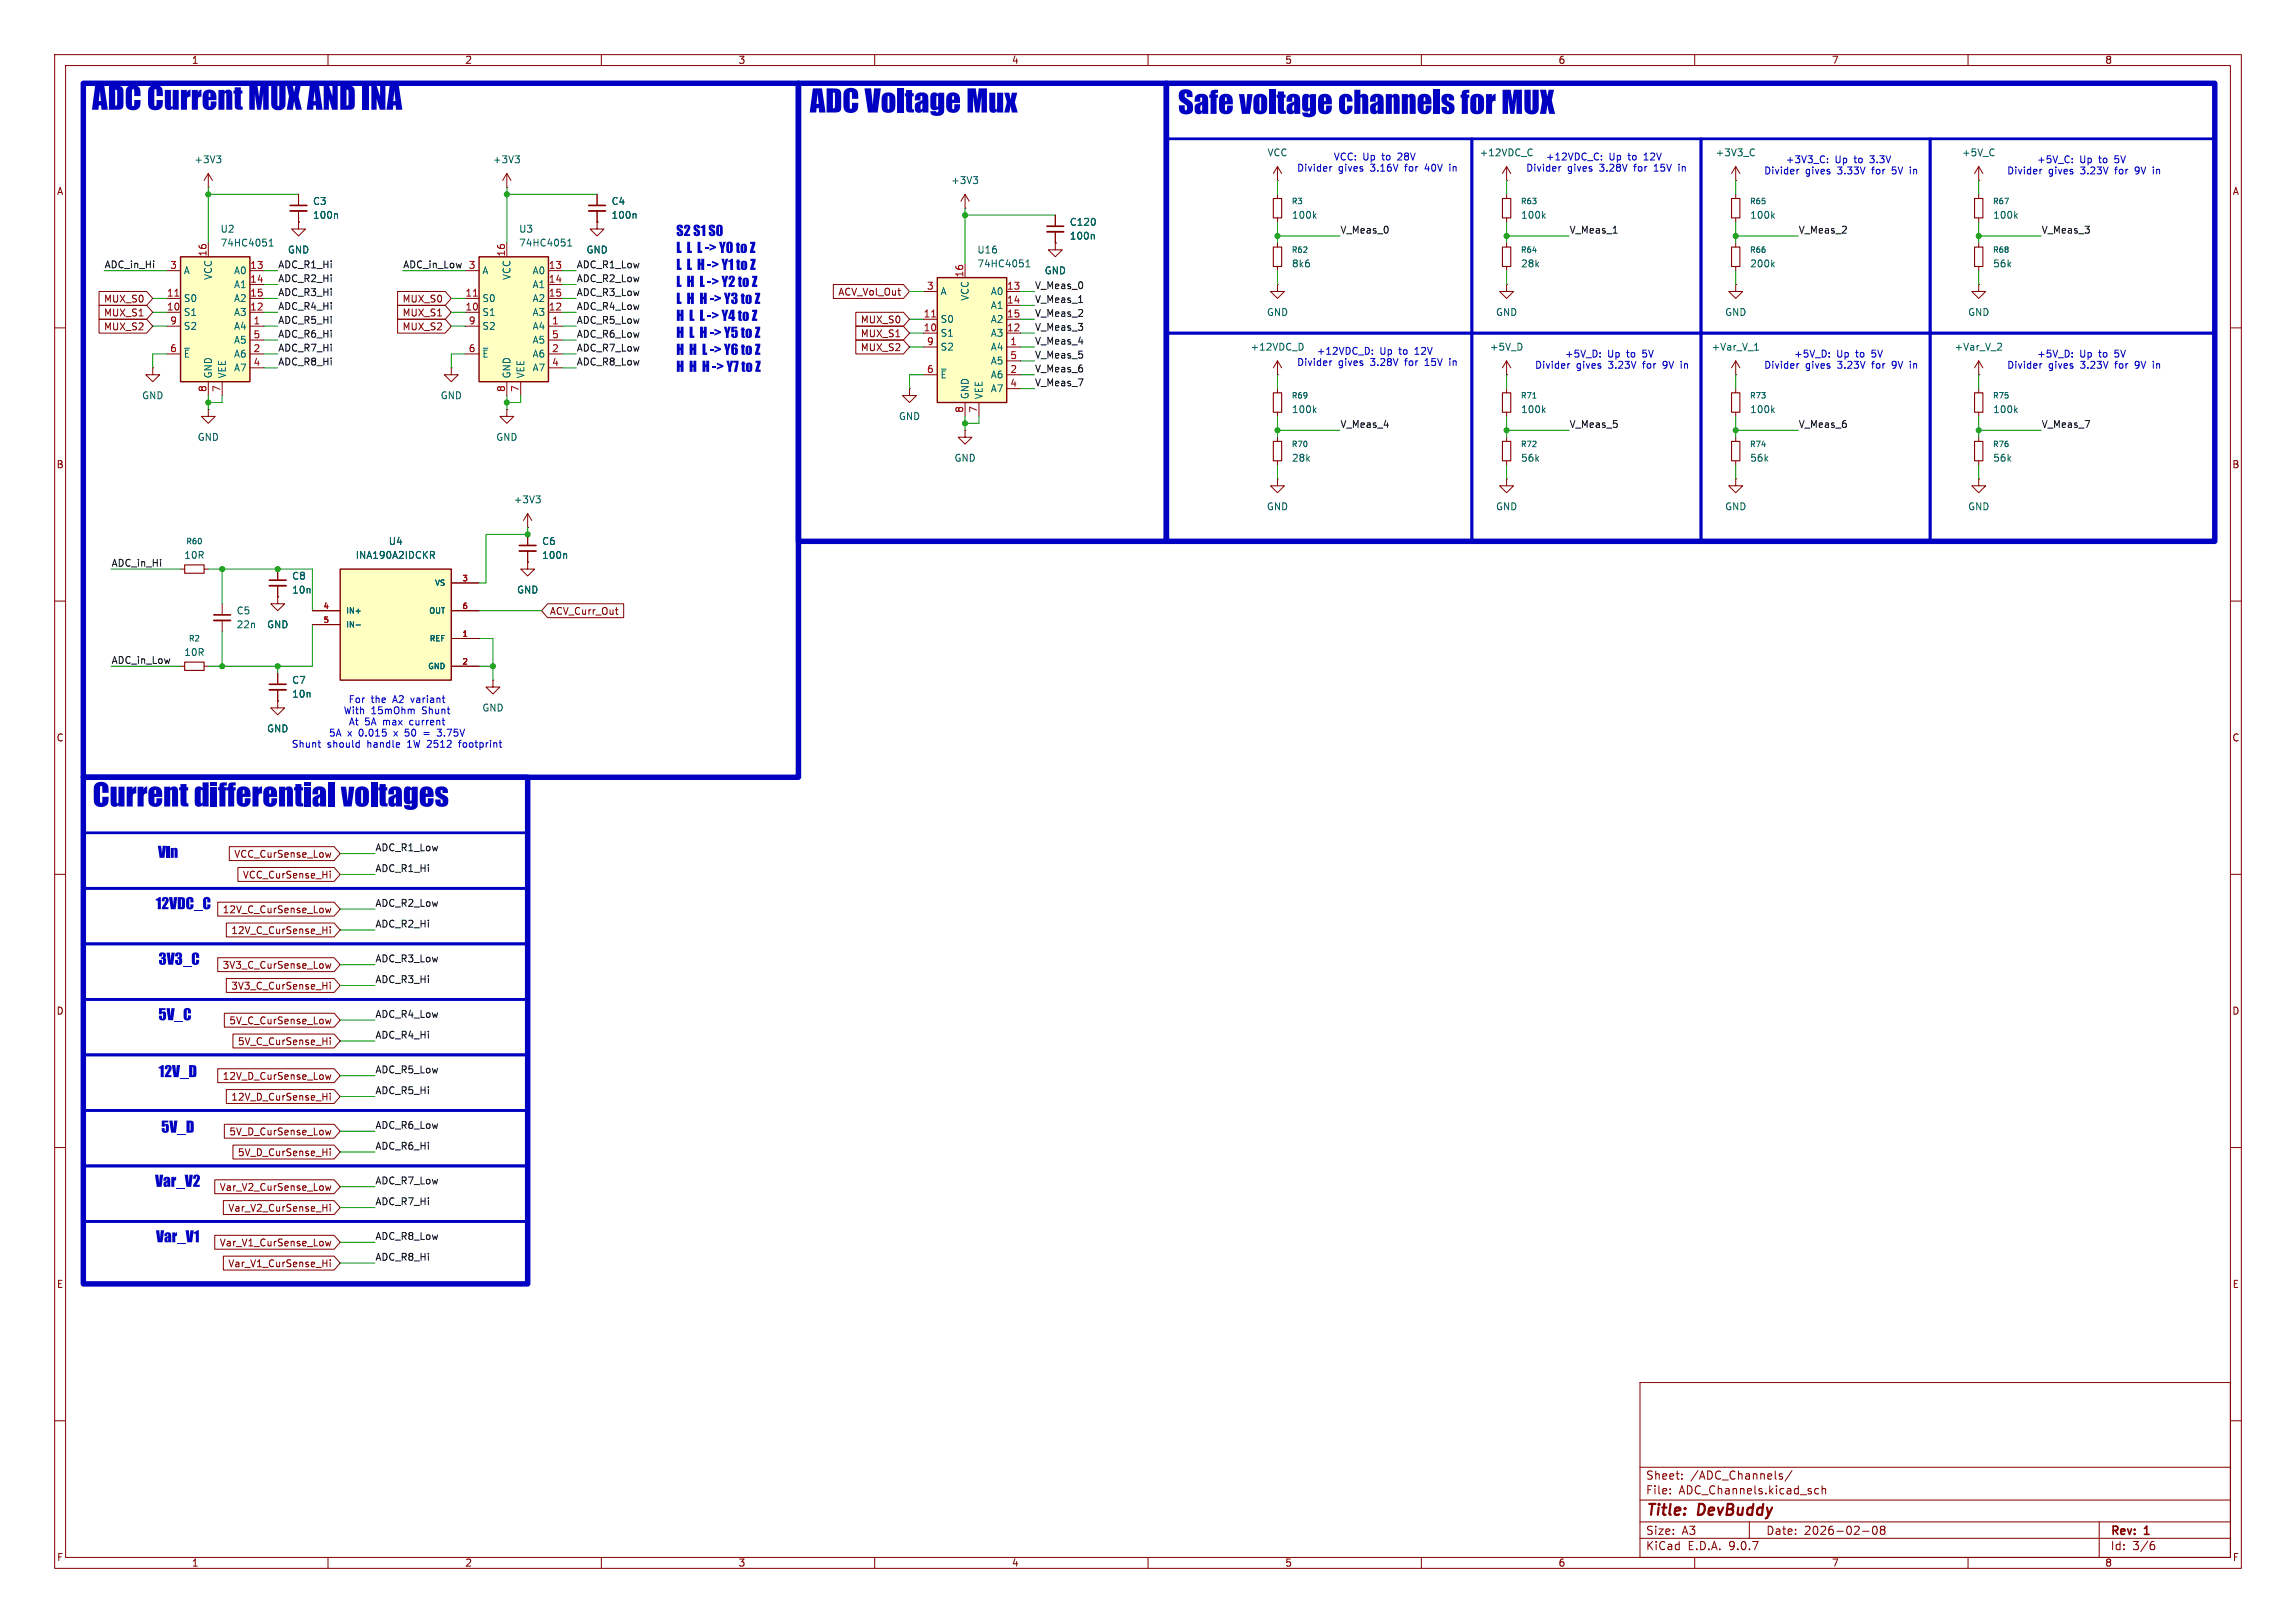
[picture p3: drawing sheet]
<svg xmlns="http://www.w3.org/2000/svg" width="420mm" height="297mm" viewBox="0 0 420 297" stroke-linecap="round" stroke-linejoin="round" font-family="sans-serif">
<defs><g id="words">
<g font-size="5.6" fill="#0000c2">
<text x="215.5" y="22.6">Safevoltagechannelsfor MUX</text>
<text x="17" y="149.4">Currentdifferential voltages</text>
</g>
<text font-size="2.8" fill="#0000c2" x="28.9" y="157.9">Vin</text>
<g font-size="2.8" fill="#840000">
<text x="301" y="277.9">Title:</text>
<text x="310.6" y="277.9">DevBuddy</text>
</g>
<g font-size="2.1" fill="#840000">
<text x="301" y="273.7">File:</text>
<text x="301" y="271">Sheet:</text>
<text x="307.1" y="273.7">ADC_Channels.kicad_sch</text>
<text x="309.2" y="271">/ADC_Channels/</text>
<text x="301" y="281.1">Size:</text>
<text x="307.6" y="281.1">A3</text>
<text x="323" y="281.1">Date:</text>
<text x="330" y="281.1">2026-02-08</text>
<text x="386" y="281.3">Rev:</text>
<text x="392.4" y="281.3">1</text>
<text x="301" y="283.9">KiCad</text>
<text x="308.7" y="283.9">E.D.A.</text>
<text x="316.3" y="283.9">9.0.7</text>
<text x="386" y="283.9">Id:</text>
<text x="390.1" y="283.9">3/6</text>
</g>
<g font-size="1.8" fill="#840000">
<text x="35" y="11.9">1</text>
<text x="85" y="11.9">2</text>
<text x="135" y="11.9">3</text>
<text x="185" y="11.9">4</text>
<text x="235" y="11.9">5</text>
<text x="285" y="11.9">6</text>
<text x="335" y="11.9">7</text>
<text x="385" y="11.9">8</text>
<text x="10.3" y="35.9">A</text>
<text x="408.3" y="35.9">A</text>
<text x="18.9" y="55.6">MUX_S0</text>
<text x="18.9" y="58.1">MUX_S1</text>
<text x="73.5" y="55.6">MUX_S0</text>
<text x="73.5" y="58.1">MUX_S1</text>
<text x="153.2" y="54.3">ACV_Vol_Out</text>
<text x="157.4" y="59.4">MUX_S0</text>
<text x="18.9" y="60.6">MUX_S2</text>
<text x="73.5" y="60.6">MUX_S2</text>
<text x="157.4" y="61.9">MUX_S1</text>
<text x="157.4" y="64.5">MUX_S2</text>
<text x="10.3" y="85.9">B</text>
<text x="408.2" y="85.9">B</text>
<text x="100.5" y="112.7">ACV_Curr_Out</text>
<text x="10.3" y="135.9">C</text>
<text x="408.2" y="135.9">C</text>
<text x="42.8" y="157.2">VCC_CurSense_Low</text>
<text x="44.3" y="161">VCC_CurSense_Hi</text>
<text x="40.6" y="167.3">12V_C_CurSense_Low</text>
<text x="42.2" y="171.1">12V_C_CurSense_Hi</text>
<text x="40.6" y="177.5">3V3_C_CurSense_Low</text>
<text x="10.3" y="185.9">D</text>
<text x="42.2" y="181.3">3V3_C_CurSense_Hi</text>
<text x="408.2" y="185.9">D</text>
<text x="41.9" y="187.6">5V_C_CurSense_Low</text>
<text x="43.4" y="191.5">5V_C_CurSense_Hi</text>
<text x="40.6" y="197.8">12V_D_CurSense_Low</text>
<text x="42.2" y="201.6">12V_D_CurSense_Hi</text>
<text x="41.9" y="208">5V_D_CurSense_Low</text>
<text x="43.4" y="211.8">5V_D_CurSense_Hi</text>
<text x="40.1" y="218.1">Var_V2_CurSense_Low</text>
<text x="41.7" y="221.9">Var_V2_CurSense_Hi</text>
<text x="40.1" y="228.3">Var_V1_CurSense_Low</text>
<text x="41.7" y="232.1">Var_V1_CurSense_Hi</text>
<text x="10.3" y="235.9">E</text>
<text x="408.3" y="235.9">E</text>
<text x="10.3" y="285.9">F</text>
<text x="35" y="286.9">1</text>
<text x="85" y="286.9">2</text>
<text x="135" y="286.9">3</text>
<text x="185" y="286.9">4</text>
<text x="235" y="286.9">5</text>
<text x="285" y="286.9">6</text>
<text x="335" y="286.9">7</text>
<text x="385" y="286.9">8</text>
<text x="408.3" y="285.9">F</text>
</g>
<g font-size="1.8" fill="#006464">
<text x="231.8" y="28.8">VCC</text>
<text x="270.6" y="28.8">+12VDC_C</text>
<text x="313.7" y="28.8">+3V3_C</text>
<text x="358.8" y="28.8">+5V_C</text>
<text x="35.5" y="30.1">+3V3</text>
<text x="90.1" y="30.1">+3V3</text>
<text x="173.9" y="33.9">+3V3</text>
<text x="57.2" y="37.7">C3</text>
<text x="57.2" y="40.2">100n</text>
<text x="111.8" y="37.7">C4</text>
<text x="111.8" y="40.2">100n</text>
<text x="195.6" y="41.5">C120</text>
<text x="236.2" y="40.2">100k</text>
<text x="278.1" y="40.2">100k</text>
<text x="320" y="40.2">100k</text>
<text x="364.5" y="40.2">100k</text>
<text x="40.3" y="45.3">74HC4051</text>
<text x="40.3" y="42.8">U2</text>
<text x="52.6" y="46.6">GND</text>
<text x="94.9" y="45.3">74HC4051</text>
<text x="94.9" y="42.8">U3</text>
<text x="107.2" y="46.6">GND</text>
<text x="178.7" y="46.6">U16</text>
<text x="195.6" y="44">100n</text>
<text x="33.5" y="50.4">A</text>
<text x="39" y="51.3" transform="rotate(-90 39 51.3)">VCC</text>
<text x="42.7" y="50.4">A0</text>
<text x="42.7" y="52.9">A1</text>
<text x="88.1" y="50.4">A</text>
<text x="93.6" y="51.3" transform="rotate(-90 93.6 51.3)">VCC</text>
<text x="97.3" y="50.4">A0</text>
<text x="97.3" y="52.9">A1</text>
<text x="178.7" y="49.1">74HC4051</text>
<text x="191" y="50.4">GND</text>
<text x="236.2" y="49.1">8k6</text>
<text x="278.1" y="49.1">28k</text>
<text x="320" y="49.1">200k</text>
<text x="364.5" y="49.1">56k</text>
<text x="33.5" y="55.5">S0</text>
<text x="33.5" y="58">S1</text>
<text x="42.7" y="55.5">A2</text>
<text x="42.7" y="58">A3</text>
<text x="88.1" y="55.5">S0</text>
<text x="88.1" y="58">S1</text>
<text x="97.3" y="55.5">A2</text>
<text x="97.3" y="58">A3</text>
<text x="172" y="54.2">A</text>
<text x="172" y="59.3">S0</text>
<text x="177.4" y="55.1" transform="rotate(-90 177.4 55.1)">VCC</text>
<text x="181.1" y="54.2">A0</text>
<text x="181.1" y="56.7">A1</text>
<text x="181.1" y="59.3">A2</text>
<text x="231.6" y="58">GND</text>
<text x="273.6" y="58">GND</text>
<text x="315.5" y="58">GND</text>
<text x="359.9" y="58">GND</text>
<text x="33.5" y="60.6">S2</text>
<text x="33.5" y="65.6">~{E}</text>
<text x="42.7" y="60.6">A4</text>
<text x="42.7" y="63.1">A5</text>
<text x="42.7" y="65.6">A6</text>
<text x="88.1" y="60.6">S2</text>
<text x="88.1" y="65.6">~{E}</text>
<text x="97.3" y="60.6">A4</text>
<text x="97.3" y="63.1">A5</text>
<text x="97.3" y="65.6">A6</text>
<text x="172" y="61.8">S1</text>
<text x="172" y="64.4">S2</text>
<text x="181.1" y="61.8">A3</text>
<text x="181.1" y="64.4">A4</text>
<text x="228.6" y="64.4">+12VDC_D</text>
<text x="272.4" y="64.4">+5V_D</text>
<text x="313" y="64.4">+Var_V_1</text>
<text x="357.4" y="64.4">+Var_V_2</text>
<text x="39" y="69.3" transform="rotate(-90 39 69.3)">GND</text>
<text x="41.5" y="69.3" transform="rotate(-90 41.5 69.3)">VEE</text>
<text x="42.7" y="68.2">A7</text>
<text x="93.6" y="69.3" transform="rotate(-90 93.6 69.3)">GND</text>
<text x="96.1" y="69.3" transform="rotate(-90 96.1 69.3)">VEE</text>
<text x="97.3" y="68.2">A7</text>
<text x="172" y="69.4">~{E}</text>
<text x="181.1" y="66.9">A5</text>
<text x="181.1" y="69.4">A6</text>
<text x="181.1" y="72">A7</text>
<text x="25.9" y="73.3">GND</text>
<text x="80.5" y="73.3">GND</text>
<text x="164.3" y="77.1">GND</text>
<text x="177.4" y="73.2" transform="rotate(-90 177.4 73.2)">GND</text>
<text x="179.9" y="73.2" transform="rotate(-90 179.9 73.2)">VEE</text>
<text x="236.2" y="75.8">100k</text>
<text x="278.1" y="75.8">100k</text>
<text x="320" y="75.8">100k</text>
<text x="364.5" y="75.8">100k</text>
<text x="36.1" y="80.9">GND</text>
<text x="90.7" y="80.9">GND</text>
<text x="174.5" y="84.7">GND</text>
<text x="236.2" y="84.7">28k</text>
<text x="278.1" y="84.7">56k</text>
<text x="320" y="84.7">56k</text>
<text x="364.5" y="84.7">56k</text>
<text x="93.9" y="92.3">+3V3</text>
<text x="231.6" y="93.6">GND</text>
<text x="273.6" y="93.6">GND</text>
<text x="315.5" y="93.6">GND</text>
<text x="359.9" y="93.6">GND</text>
<text x="71" y="99.9">U4</text>
<text x="99.1" y="99.9">C6</text>
<text x="33.6" y="102.5">10R</text>
<text x="53.3" y="106.3">C8</text>
<text x="65" y="102.5">INA190A2IDCKR</text>
<text x="99.1" y="102.5">100n</text>
<text x="43.2" y="112.6">C5</text>
<text x="53.3" y="108.8">10n</text>
<text x="94.5" y="108.8">GND</text>
<text x="43.2" y="115.2">22n</text>
<text x="48.8" y="115.2">GND</text>
<text x="33.6" y="120.2">10R</text>
<text x="53.3" y="125.3">C7</text>
<text x="53.3" y="127.9">10n</text>
<text x="88.1" y="130.4">GND</text>
<text x="48.8" y="134.2">GND</text>
</g>
<g font-size="1.8" fill="#0000c2">
<text x="243.9" y="29.6">VCC: Up</text>
<text x="252.9" y="29.6">to</text>
<text x="256" y="29.6">28V</text>
<text x="282.7" y="29.6">+12VDC_C:</text>
<text x="294.3" y="29.6">Up</text>
<text x="298" y="29.6">to</text>
<text x="301" y="29.6">12V</text>
<text x="237.2" y="31.6">Divider</text>
<text x="244.8" y="31.6">gives</text>
<text x="250.8" y="31.6">3.16V</text>
<text x="257.3" y="31.6">for</text>
<text x="261.1" y="31.6">40V</text>
<text x="265.8" y="31.6">in</text>
<text x="279.1" y="31.6">Divider</text>
<text x="286.7" y="31.6">gives</text>
<text x="292.7" y="31.6">3.28V</text>
<text x="299.2" y="31.6">for</text>
<text x="303.1" y="31.6">15V</text>
<text x="307.7" y="31.6">in</text>
<text x="322.6" y="32.1">Divider</text>
<text x="326.6" y="30.1">+3V3_C:</text>
<text x="330.3" y="32.1">gives</text>
<text x="335.7" y="30.1">Up</text>
<text x="336.3" y="32.1">3.33V</text>
<text x="339.3" y="30.1">to</text>
<text x="342.4" y="30.1">3.3V</text>
<text x="342.8" y="32.1">for</text>
<text x="346.6" y="32.1">5V</text>
<text x="350.1" y="32.1">in</text>
<text x="367.1" y="32.1">Divider</text>
<text x="372.5" y="30.1">+5V_C:</text>
<text x="374.7" y="32.1">gives</text>
<text x="380.4" y="30.1">Up</text>
<text x="380.7" y="32.1">3.23V</text>
<text x="384.1" y="30.1">to</text>
<text x="387.1" y="30.1">5V</text>
<text x="387.2" y="32.1">for</text>
<text x="391" y="32.1">9V</text>
<text x="394.5" y="32.1">in</text>
<text x="240.8" y="65.1">+12VDC_D:</text>
<text x="252.4" y="65.1">Up</text>
<text x="256.1" y="65.1">to</text>
<text x="259.1" y="65.1">12V</text>
<text x="286.2" y="65.6">+5V_D:</text>
<text x="294.1" y="65.6">Up</text>
<text x="297.7" y="65.6">to</text>
<text x="300.8" y="65.6">5V</text>
<text x="328.1" y="65.6">+5V_D:</text>
<text x="336" y="65.6">Up</text>
<text x="339.6" y="65.6">to</text>
<text x="342.7" y="65.6">5V</text>
<text x="372.5" y="65.6">+5V_D:</text>
<text x="380.4" y="65.6">Up</text>
<text x="384.1" y="65.6">to</text>
<text x="387.1" y="65.6">5V</text>
<text x="237.2" y="67.2">Divider</text>
<text x="244.8" y="67.2">gives</text>
<text x="250.8" y="67.2">3.28V</text>
<text x="257.3" y="67.2">for</text>
<text x="261.1" y="67.2">15V</text>
<text x="265.8" y="67.2">in</text>
<text x="280.7" y="67.7">Divider</text>
<text x="288.3" y="67.7">gives</text>
<text x="294.4" y="67.7">3.23V</text>
<text x="300.8" y="67.7">for</text>
<text x="304.7" y="67.7">9V</text>
<text x="308.1" y="67.7">in</text>
<text x="322.6" y="67.7">Divider</text>
<text x="330.3" y="67.7">gives</text>
<text x="336.3" y="67.7">3.23V</text>
<text x="342.8" y="67.7">for</text>
<text x="346.6" y="67.7">9V</text>
<text x="350.1" y="67.7">in</text>
<text x="367.1" y="67.7">Divider</text>
<text x="374.7" y="67.7">gives</text>
<text x="380.7" y="67.7">3.23V</text>
<text x="387.2" y="67.7">for</text>
<text x="391" y="67.7">9V</text>
<text x="394.5" y="67.7">in</text>
<text x="62.8" y="130.9">With</text>
<text x="63.7" y="128.9">For</text>
<text x="67.9" y="128.9">the</text>
<text x="67.9" y="130.9">15mOhm</text>
<text x="72" y="128.9">A2</text>
<text x="75.5" y="128.9">variant</text>
<text x="77.3" y="130.9">Shunt</text>
<text x="53.3" y="137">Shunt</text>
<text x="59.8" y="137">should</text>
<text x="60.1" y="135">5A</text>
<text x="63.6" y="135">x</text>
<text x="63.7" y="132.9">At</text>
<text x="65.8" y="135">0.015</text>
<text x="66.7" y="132.9">5A</text>
<text x="67.3" y="137">handle</text>
<text x="70.2" y="132.9">max</text>
<text x="72.4" y="135">x</text>
<text x="74.6" y="135">50</text>
<text x="74.8" y="137">1W 2512</text>
<text x="75.2" y="132.9">current</text>
<text x="80.9" y="135">3.75V</text>
<text x="84.7" y="137">footprint</text>
</g>
<g font-size="1.8" fill="#a90000">
<text x="37.8" y="47" transform="rotate(-90 37.8 47)">16</text>
<text x="92.5" y="47" transform="rotate(-90 92.5 47)">16</text>
<text x="31" y="49.3">3</text>
<text x="45.7" y="49.3">13</text>
<text x="45.7" y="51.8">14</text>
<text x="85.7" y="49.3">3</text>
<text x="100.3" y="49.3">13</text>
<text x="100.3" y="51.8">14</text>
<text x="169.5" y="53.1">3</text>
<text x="176.3" y="50.8" transform="rotate(-90 176.3 50.8)">16</text>
<text x="184.1" y="53.1">13</text>
<text x="30.4" y="54.4">11</text>
<text x="30.4" y="56.9">10</text>
<text x="31" y="59.4">9</text>
<text x="45.7" y="54.4">15</text>
<text x="45.7" y="56.9">12</text>
<text x="46.3" y="59.4">1</text>
<text x="85" y="54.4">11</text>
<text x="85" y="56.9">10</text>
<text x="85.7" y="59.4">9</text>
<text x="100.3" y="54.4">15</text>
<text x="100.3" y="56.9">12</text>
<text x="100.9" y="59.4">1</text>
<text x="168.9" y="58.2">11</text>
<text x="184.1" y="55.6">14</text>
<text x="184.1" y="58.2">15</text>
<text x="31" y="64.5">6</text>
<text x="46.3" y="62">5</text>
<text x="46.3" y="64.5">2</text>
<text x="85.7" y="64.5">6</text>
<text x="100.9" y="62">5</text>
<text x="100.9" y="64.5">2</text>
<text x="168.9" y="60.7">10</text>
<text x="169.5" y="63.2">9</text>
<text x="184.1" y="60.7">12</text>
<text x="184.7" y="63.2">1</text>
<text x="184.7" y="65.8">5</text>
<text x="37.8" y="71.8" transform="rotate(-90 37.8 71.8)">8</text>
<text x="40.4" y="71.8" transform="rotate(-90 40.4 71.8)">7</text>
<text x="46.3" y="67.1">4</text>
<text x="92.5" y="71.8" transform="rotate(-90 92.5 71.8)">8</text>
<text x="95" y="71.8" transform="rotate(-90 95 71.8)">7</text>
<text x="100.9" y="67.1">4</text>
<text x="169.5" y="68.3">6</text>
<text x="184.7" y="68.3">2</text>
<text x="184.7" y="70.9">4</text>
<text x="176.3" y="75.6" transform="rotate(-90 176.3 75.6)">8</text>
<text x="178.8" y="75.6" transform="rotate(-90 178.8 75.6)">7</text>
</g>
<g font-size="1.8" fill="#0f0f0f">
<text x="245.1" y="42.8">V_Meas_0</text>
<text x="287" y="42.8">V_Meas_1</text>
<text x="328.9" y="42.8">V_Meas_2</text>
<text x="373.4" y="42.8">V_Meas_3</text>
<text x="19" y="49.2">ADC_in_Hi</text>
<text x="50.8" y="51.7">ADC_R2_Hi</text>
<text x="50.8" y="49.2">ADC_R1_Hi</text>
<text x="73.7" y="49.2">ADC_in_Low</text>
<text x="105.4" y="49.2">ADC_R1_Low</text>
<text x="105.4" y="51.7">ADC_R2_Low</text>
<text x="189.2" y="53">V_Meas_0</text>
<text x="50.8" y="56.8">ADC_R4_Hi</text>
<text x="50.8" y="54.3">ADC_R3_Hi</text>
<text x="50.8" y="59.3">ADC_R5_Hi</text>
<text x="105.4" y="54.3">ADC_R3_Low</text>
<text x="105.4" y="59.3">ADC_R5_Low</text>
<text x="105.4" y="56.8">ADC_R4_Low</text>
<text x="189.2" y="58.1">V_Meas_2</text>
<text x="189.2" y="55.5">V_Meas_1</text>
<text x="50.8" y="64.4">ADC_R7_Hi</text>
<text x="50.8" y="61.9">ADC_R6_Hi</text>
<text x="105.4" y="64.4">ADC_R7_Low</text>
<text x="105.4" y="61.9">ADC_R6_Low</text>
<text x="189.2" y="63.2">V_Meas_4</text>
<text x="189.2" y="60.6">V_Meas_3</text>
<text x="189.2" y="65.7">V_Meas_5</text>
<text x="50.8" y="67">ADC_R8_Hi</text>
<text x="105.4" y="67">ADC_R8_Low</text>
<text x="189.2" y="68.2">V_Meas_6</text>
<text x="189.2" y="70.8">V_Meas_7</text>
<text x="245.1" y="78.4">V_Meas_4</text>
<text x="287" y="78.4">V_Meas_5</text>
<text x="328.9" y="78.4">V_Meas_6</text>
<text x="373.4" y="78.4">V_Meas_7</text>
<text x="20.3" y="103.8">ADC_in_Hi</text>
<text x="20.3" y="121.6">ADC_in_Low</text>
<text x="68.6" y="155.9">ADC_R1_Low</text>
<text x="68.6" y="159.7">ADC_R1_Hi</text>
<text x="68.6" y="166">ADC_R2_Low</text>
<text x="68.6" y="169.8">ADC_R2_Hi</text>
<text x="68.6" y="180">ADC_R3_Hi</text>
<text x="68.6" y="176.2">ADC_R3_Low</text>
<text x="68.6" y="186.3">ADC_R4_Low</text>
<text x="68.6" y="190.2">ADC_R4_Hi</text>
<text x="68.6" y="196.5">ADC_R5_Low</text>
<text x="68.6" y="200.3">ADC_R5_Hi</text>
<text x="68.6" y="206.7">ADC_R6_Low</text>
<text x="68.6" y="210.5">ADC_R6_Hi</text>
<text x="68.6" y="220.6">ADC_R7_Hi</text>
<text x="68.6" y="216.8">ADC_R7_Low</text>
<text x="68.6" y="227">ADC_R8_Low</text>
<text x="68.6" y="230.8">ADC_R8_Hi</text>
</g>
<g font-size="1.4" fill="#006464">
<text x="236.2" y="37.6">R3</text>
<text x="278.1" y="37.6">R63</text>
<text x="320" y="37.6">R65</text>
<text x="364.5" y="37.6">R67</text>
<text x="236.2" y="46.5">R62</text>
<text x="278.1" y="46.5">R64</text>
<text x="320" y="46.5">R66</text>
<text x="364.5" y="46.5">R68</text>
<text x="236.2" y="73.1">R69</text>
<text x="278.1" y="73.1">R71</text>
<text x="320" y="73.1">R73</text>
<text x="364.5" y="73.1">R75</text>
<text x="236.2" y="82">R70</text>
<text x="278.1" y="82">R72</text>
<text x="320" y="82">R74</text>
<text x="364.5" y="82">R76</text>
<text x="34" y="99.8">R60</text>
<text x="79.4" y="107.4">VS</text>
<text x="63.2" y="112.5">IN+</text>
<text x="78.4" y="112.5">OUT</text>
<text x="34.4" y="117.6">R2</text>
<text x="63.2" y="115">IN-</text>
<text x="78.5" y="117.6">REF</text>
<text x="78.2" y="122.7">GND</text>
</g>
<g font-size="1.4" fill="#a90000">
<text x="84.5" y="106.4">3</text>
<text x="59.1" y="111.5">4</text>
<text x="84.5" y="111.5">6</text>
<text x="59.1" y="114">5</text>
<text x="84.5" y="116.6">1</text>
<text x="84.5" y="121.7">2</text>
</g>
</g></defs>
<g fill="none" stroke="#840000" stroke-width=".18">
<path d="M10 10h400v277h-400zM12 12h396v273h-396zM60 10v2M110 10v2M160 10v2M210 10v2M260 10v2M310 10v2M360 10v2M275.6 33h.1M275.6 30.5v2.5M275.6 30.5l-.8 1.3"/>
<path d="M275.6 30.5l.8 1.3M317.5 33h.1M317.5 30.5v2.5M317.5 30.5l-.8 1.3M317.5 30.5l.8 1.3M361.9 33h.1M361.9 30.5v2.5M361.9 35.6v.7M361.9 39.9v.7M361.9 30.5l-.7 1.3M361.9 30.5l.8 1.3M233.7 44.5v.7"/>
<path d="M233.7 48.8v.7M275.6 52.1v1.2h1.3l-1.3 1.3-1.3-1.3h1.3M275.6 52.1h.1M275.6 44.5v.7M275.6 48.8v.7M361.9 52.1v1.2h1.3l-1.3 1.3-1.2-1.3h1.2M361.9 52.1h.1M361.9 44.5v.7M361.9 48.8v.7M10 60h2M82.5 67.3v1.3h1.3l-1.3 1.3-1.2-1.3h1.2M82.5 67.3h.1"/>
<path d="M92.7 74.9v1.3h1.3l-1.3 1.3-1.3-1.3h1.3M92.7 74.9h.1M233.7 68.6h.1M233.7 66v2.6M233.7 66l-.8 1.3M233.7 66l.7 1.3M317.5 68.6h.1M317.5 66l-.8 1.3M317.5 66l.8 1.3M317.5 66v2.6M361.9 68.6h.1M361.9 66l-.7 1.3"/>
<path d="M361.9 66l.8 1.3M361.9 66v2.6M361.9 71.1v.8M361.9 75.4v.8M408 60h2M361.9 87.6v1.3h1.3l-1.3 1.3-1.2-1.3h1.2M361.9 87.6h.1M361.9 80v.8M361.9 84.3v.8M10 110h2M408 110h2M50.8 123.2v2"/>
<path d="M50.8 126.2v2.1M10 160h2M408 160h2M10 210h2M408 210h2M300 253h108v32h-108zM10 260h2M300 278.5h108M300 274.5h108M300 268.5h108M305.5 273.2v.2M305.5 272.5v.1"/>
<path d="M307.7 270.5v.2M307.7 269.8v.1M320 278.5v3M325.5 270.1l.5 .2 .1 .2-.2 .2-.5-.1M325.5 269.8h.5M327.8 269.1l-1.3 1.9M332.7 272.5l-.5-.1-.3 .3v.4l.2 .2h.6M333.3 272.5l.2-.1 .4 .1v.9M333.3 271.9v1.5M342.7 279.4l.2-.1a.8 .8 0 0 1 .5 .7 .8 .8 0 0 1-.5 .8l-.2-.2-.2-.4zM344.2 279.9l-.3-.3 .3-.3 .5 .1 .1 .2-.3 .3M344.2 279.9l-.3 .3 .1 .4 .2 .2 .5-.1 .1-.2-.1-.4-.2-.2"/>
<path d="M344.2 279.9h.3M384 278.5v6.5M408 260h2M60 285v2M110 285v2M160 285v2M210 285v2M260 285v2M300 281.5h108M310 285v2M340.7 280.2h1.2M360 285v2"/>
<path d="M393.6 282.7h.4l.2 .2-.1 .5-.5 .2M394 282.1l-.4 .1"/>
</g>
<path d="M361.2 36.3h1.5v3.6h-1.5zM232.9 45.2h1.5v3.6h-1.5zM274.8 45.2h1.6v3.6h-1.6zM361.2 45.2h1.5v3.6h-1.5zM361.2 71.9h1.5v3.5h-1.5zM361.2 80.8h1.5v3.5h-1.5z" fill="none" stroke="#840000" stroke-width=".2"/>
<path d="M49.3 125.2h3" fill="none" stroke="#840000" stroke-width=".3"/>
<path d="M49.3 126.2h3" fill="none" stroke="#840000" stroke-width=".33"/>
<path d="M280 27.2l.3 .2M280.3 28.4l-.3 .1M320.7 27.2l.2 .2M320.9 28.4l-.2 .1M368.7 39.5l.3 .4M369 39.1l-.5 .5M238.1 62.9l.3 .5-.3 .6M320.9 64.1h.8M321.1 63.1l.2-.3v1.3M365.9 62.8l.2 .3v.3l-.8 .7h.8M368.7 75l.3 .5M369 74.7l-.5 .4" fill="none" stroke="#006464" stroke-width=".18"/>
<path d="M171.4 50.8h12.7v22.9h-12.7z" fill="#ffffc2"/>
<path d="M171.4 50.8h12.7v22.9h-12.7z" fill="none" stroke="#840000" stroke-width=".25"/>
<g fill="none" stroke="#840000" stroke-width=".18">
<path d="M38.1 34.3h.1M38.1 31.8l-.8 1.2M38.1 31.8l.8 1.2M38.1 31.8v2.5M54.6 35.6v2M54.6 38.6v2M233.7 35.6v.7M233.7 39.9v.7M317.5 35.6v.7M317.5 39.9v.7M54.6 40.6v1.3h1.3l-1.3 1.3-1.3-1.3h1.3M54.6 40.6h.1"/>
<path d="M168.9 53.3h2.5M168.9 58.4h2.5M176.5 48.3v2.5M184.1 53.3h2.6M184.1 58.4h2.6M184.1 55.9h2.6M193 44.5v1.2h1.3l-1.3 1.3-1.2-1.3h1.2M193 44.5h.1M317.5 52.1v1.2h1.3l-1.3 1.3-1.3-1.3h1.3M317.5 52.1h.1M317.5 44.5v.7M317.5 48.8v.7"/>
<path d="M27.9 67.3v1.3h1.3l-1.3 1.3-1.2-1.3h1.2M27.9 67.3h.1M38.1 74.9v1.3h1.3l-1.3 1.3-1.3-1.3h1.3M38.1 74.9h.1M166.4 71.1v1.3h1.2l-1.2 1.3-1.3-1.3h1.3M166.4 71.1h.1M168.9 61h2.5M168.9 63.5h2.5M168.9 68.6h2.5M176.5 73.7v2.5M179.1 73.7v2.5M184.1 61h2.6"/>
<path d="M184.1 63.5h2.6M184.1 68.6h2.6M184.1 66h2.6M184.1 71.1h2.6M233.7 71.1v.8M233.7 75.4v.8M275.6 68.6h.1M275.6 66v2.6M275.6 71.1v.8M275.6 75.4v.8M275.6 66l-.8 1.3M275.6 66l.8 1.3"/>
<path d="M317.5 71.1v.8M317.5 75.4v.8M233.7 80v.8M233.7 84.3v.8M275.6 87.6v1.3h1.3l-1.3 1.3-1.3-1.3h1.3M275.6 87.6h.1M275.6 80v.8M275.6 84.3v.8M33 104.1h.8M37.3 104.1h.8M40.6 110.5v2M40.6 113.5v2.1"/>
<path d="M50.8 109.2v1.3h1.3l-1.3 1.3-1.3-1.3h1.3M50.8 109.2h.1M50.8 104.1v2.1M50.8 107.2v2M50.8 128.3v1.2h1.3l-1.3 1.3-1.3-1.3h1.3M50.8 128.3h.1"/>
</g>
<path d="M170.4 58h.7" fill="none" stroke="#a90000" stroke-width=".18"/>
<g fill="none" stroke="#006464" stroke-width=".18">
<path d="M39.6 28.5h.8l-.4 .5M40.2 29l.2 .2v.3l-.2 .3M61.6 39.1l.1 .2v.7M240.4 39.5l.3 .4M240.7 39.1l-.4 .5M324.2 39.5l.4 .4M324.6 39.1l-.5 .5M187.7 48.8h.7M187.7 47.9l.3-.3v1.2M324.2 48.4l.4 .4M324.6 48l-.5 .5M172.2 67.5h.9"/>
<path d="M240.4 75l.3 .5M240.7 74.7l-.4 .4M280.4 72.9h.6M282.3 75l.4 .5M282.7 74.7l-.5 .4M324.2 75l.4 .5M324.6 74.7l-.5 .4"/>
</g>
<path d="M53.1 37.6h3M39.1 112.5h3.1M49.3 106.2h3" fill="none" stroke="#840000" stroke-width=".3"/>
<path d="M53.1 38.6h3M39.1 113.5h3.1M49.3 107.2h3" fill="none" stroke="#840000" stroke-width=".33"/>
<path d="M232.9 36.3h1.5v3.6h-1.5zM316.7 36.3h1.6v3.6h-1.6zM316.7 45.2h1.6v3.6h-1.6zM232.9 71.9h1.5v3.5h-1.5zM274.8 71.9h1.6v3.5h-1.6zM316.7 71.9h1.6v3.5h-1.6zM232.9 80.8h1.5v3.5h-1.5zM274.8 80.8h1.6v3.5h-1.6zM33.8 103.4h3.5v1.5h-3.5z" fill="none" stroke="#840000" stroke-width=".2"/>
<path d="M33 47h12.7v22.9h-12.7z" fill="#ffffc2"/>
<path d="M33 47h12.7v22.9h-12.7z" fill="none" stroke="#840000" stroke-width=".25"/>
<g fill="none" stroke="#840000" stroke-width=".18">
<path d="M92.7 34.3h.1M92.7 31.8l-.8 1.2M92.7 31.8l.8 1.2M92.7 31.8v2.5M176.5 38.1h.1M176.5 35.6l-.7 1.2M176.5 35.6l.8 1.2M176.5 35.6v2.5M193 39.4v2M275.6 35.6v.7M275.6 39.9v.7M30.5 49.5h2.5"/>
<path d="M30.5 54.6h2.5M30.5 57.2h2.5M30.5 59.7h2.5M38.1 44.5v2.5M45.7 49.5h2.6M45.7 54.6h2.6M45.7 57.2h2.6M45.7 59.7h2.6M45.7 52.1h2.6M193 42.4v2.1M233.7 52.1v1.2h1.2l-1.2 1.3-1.3-1.3h1.3M233.7 52.1h.1"/>
<path d="M30.5 64.8h2.5M38.1 69.9v2.5M40.6 69.9v2.5M45.7 64.8h2.6M45.7 62.2h2.6M45.7 67.3h2.6M176.5 78.7v1.3h1.3l-1.3 1.3-1.2-1.3h1.2M176.5 78.7h.1M233.7 87.6v1.3h1.2l-1.2 1.3-1.3-1.3h1.3M233.7 87.6h.1M317.5 87.6v1.3h1.3l-1.3 1.3-1.3-1.3h1.3M317.5 87.6h.1"/>
<path d="M317.5 80v.8M317.5 84.3v.8"/>
</g>
<path d="M32 54.2h.7" fill="none" stroke="#a90000" stroke-width=".18"/>
<path d="M94.2 28.5h.8l-.4 .5M94.8 29l.2 .2v.3l-.2 .3M178 32.3h.8l-.4 .5M178.6 32.8l.2 .3v.3l-.2 .2M282.3 39.5l.4 .4M282.7 39.1l-.5 .5M49.2 45h.8M49.2 44.1l.4-.3v1.2M200 42.9l.2 .2v.7M33.8 63.7h.9" fill="none" stroke="#006464" stroke-width=".18"/>
<path d="M274.8 36.3h1.6v3.6h-1.6zM316.7 80.8h1.6v3.5h-1.6z" fill="none" stroke="#840000" stroke-width=".2"/>
<path d="M191.5 41.4h3.1" fill="none" stroke="#840000" stroke-width=".3"/>
<path d="M191.5 42.4h3.1" fill="none" stroke="#840000" stroke-width=".33"/>
<path d="M87.6 47h12.7v22.9h-12.7z" fill="#ffffc2"/>
<path d="M87.6 47h12.7v22.9h-12.7z" fill="none" stroke="#840000" stroke-width=".25"/>
<g fill="none" stroke="#840000" stroke-width=".18">
<path d="M109.2 35.6v2M109.2 38.6v2M233.7 33h.1M233.7 30.5l-.8 1.3M233.7 30.5l.7 1.3M233.7 30.5v2.5M85.1 49.5h2.5M85.1 54.6h2.5M85.1 57.2h2.5M85.1 59.7h2.5M92.7 44.5v2.5M100.3 49.5h2.6"/>
<path d="M100.3 54.6h2.6M100.3 57.2h2.6M100.3 59.7h2.6M100.3 52.1h2.6M109.2 40.6v1.3h1.3l-1.3 1.3-1.3-1.3h1.3M109.2 40.6h.1M85.1 64.8h2.5M92.7 69.9v2.5M95.2 69.9v2.5M100.3 64.8h2.6M100.3 62.2h2.6M100.3 67.3h2.6"/>
<path d="M96.5 96.5h.1M96.5 94l-.7 1.3M96.5 94l.8 1.3M96.5 94v2.5M96.5 97.8v2M96.5 102.9v1.2h1.3l-1.3 1.3-1.3-1.3h1.3M96.5 102.9h.1M96.5 100.8v2.1M90.2 124.5v1.2h1.2l-1.2 1.3-1.3-1.3h1.3M90.2 124.5h.1"/>
</g>
<path d="M86.6 54.2h.7" fill="none" stroke="#a90000" stroke-width=".18"/>
<path d="M116.2 39.1l.1 .2v.7M103.9 45h.7M103.9 44.1l.3-.3v1.2M88.4 63.7h.9M98 90.7h.8l-.4 .5M98.6 91.2l.2 .3v.3l-.2 .2M103.5 101.3l.1 .2v.7" fill="none" stroke="#006464" stroke-width=".18"/>
<path d="M107.7 37.6h3M95 99.8h3" fill="none" stroke="#840000" stroke-width=".3"/>
<path d="M107.7 38.6h3M95 100.8h3" fill="none" stroke="#840000" stroke-width=".33"/>
<path d="M62.2 104.1h20.3v20.4h-20.3z" fill="#ffffc2"/>
<path d="M62.2 104.1h20.3v20.4h-20.3z" fill="none" stroke="#840000" stroke-width=".25"/>
<g fill="none" stroke="#840000" stroke-width=".18">
<path d="M18.1 53.3h8.7l1.1 1.3-1.1 1.3h-8.7zM18.1 58.4h8.7l1.1 1.3-1.1 1.3h-8.7zM18.1 55.9h8.7l1.1 1.3-1.1 1.2h-8.7zM72.7 58.4h8.7l1.1 1.3-1.1 1.3h-8.7zM72.7 53.3h8.7l1.1 1.3-1.1 1.3h-8.7zM72.7 55.9h8.7l1.1 1.3-1.1 1.2h-8.7zM152.4 52.1h12.9l1.1 1.2-1.1 1.3h-12.9zM156.5 57.1h8.8l1.1 1.3-1.1 1.3h-8.8zM156.5 59.7h8.8l1.1 1.3-1.1 1.2h-8.8zM156.5 62.2h8.8l1.1 1.3-1.1 1.3h-8.8zM57.1 111.8h5.1M57.1 114.3h5.1"/>
<path d="M82.5 111.8h5.1M82.5 106.7h5.1M82.5 116.8h5.1M100.2 110.5h13.9v2.5h-13.9l-1.1-1.2zM112.6 111.6h.4M112.9 112.4h.1M33 121.9h.8M37.3 121.9h.8M82.5 121.9h5.1M41.9 154.9h19.2l1.1 1.3-1.1 1.3h-19.2zM43.5 158.7h17.6l1.1 1.3-1.1 1.3h-17.6zM60.4 159.4v.1"/>
<path d="M60.4 159.8v.9M60.5 156l-.2 .9-.3-.6M39.8 175.3h21.3l1.1 1.2-1.1 1.3h-21.3zM39.8 165.1h21.3l1.1 1.3-1.1 1.2h-21.3zM41.4 168.9h19.7l1.1 1.3-1.1 1.3h-19.7zM41.4 179.1h19.7l1.1 1.2-1.1 1.3h-19.7zM59.1 170.2h.7M59.6 176.4l.2 .8 .2-.6 .3 .6 .2-.8M59.6 166.2l.2 .8 .2-.6 .3 .6 .2-.8M59.8 169.6v1.3M59.8 179.7v1.3M60.4 169.6v.1"/>
<path d="M60.4 170v.9M60.4 179.7v.2M39.8 195.6h21.3l1.1 1.3-1.1 1.2h-21.3zM41 185.4h20.1l1.1 1.3-1.1 1.3h-20.1zM41.4 199.4h19.7l1.1 1.3-1.1 1.2h-19.7zM42.6 189.2h18.5l1.1 1.3-1.1 1.3h-18.5zM59.1 180.3h.7M59.6 196.7l.2 .8 .2-.6 .3 .6 .2-.8M60.4 180.2v.8M60.4 189.9v.1M60.4 190.3v.9M60.5 186.5l-.2 .9-.3-.6-.2 .6"/>
<path d="M39.3 215.9h21.8l1.1 1.3-1.1 1.2h-21.8zM40.9 219.7h20.2l1.1 1.3-1.1 1.3h-20.2zM41 205.7h20.1l1.1 1.3-1.1 1.3h-20.1zM42.6 209.5h18.5l1.1 1.3-1.1 1.3h-18.5zM59.1 200.7h.7M59.6 217l.2 .8 .2-.6 .3 .6 .2-.8M59.8 200.1v1.2M60.4 200.1v.1M60.4 200.5v.8M60.4 210.2v.1M60.4 210.6v.9M60.5 206.8l-.2 .9-.3-.6-.2 .6"/>
<path d="M39.3 226.1h21.8l1.1 1.2-1.1 1.3h-21.8zM40.9 229.9h20.2l1.1 1.2-1.1 1.3h-20.2zM59.1 231.1h.7M59.1 221h.7M59.6 227.2l.2 .8 .2-.6 .3 .6 .2-.8M59.8 220.4v1.3M59.8 230.5v1.3M60.4 220.4v.1M60.4 220.8v.9M60.4 230.5v.2M60.4 231v.8"/>
</g>
<path d="M65.1 114.4h.8M78.7 100.9h.5l.3 .3-.2 .3-.6 .1M79 101.6l.5 .6" fill="none" stroke="#006464" stroke-width=".18"/>
<path d="M33.8 121.2h3.5v1.5h-3.5z" fill="none" stroke="#840000" stroke-width=".2"/>
<path d="M197.3 55.4h.7M295.1 42.7h.7" fill="none" stroke="#0f0f0f" stroke-width=".18"/>
<g fill="none" stroke="#009600" stroke-width=".18">
<path d="M38.1 35.6h16.5M38.1 34.3v10.2M92.7 34.3v10.2M92.7 35.6h16.5M176.5 38.1v10.2M176.5 39.4h16.5M233.7 33v2.6M275.6 33v2.6M317.5 33v2.6M361.9 33v2.6M19 49.5h11.5M27.9 59.7h2.6"/>
<path d="M27.9 57.2h2.6M27.9 54.6h2.6M48.3 59.7h2.5M48.3 57.2h2.5M48.3 54.6h2.5M48.3 49.5h2.5M48.3 52.1h2.5M73.7 49.5h11.4M82.5 59.7h2.6M82.5 57.2h2.6M82.5 54.6h2.6M102.9 59.7h2.5"/>
<path d="M102.9 57.2h2.5M102.9 54.6h2.5M102.9 49.5h2.5M102.9 52.1h2.5M166.4 58.4h2.5M166.4 53.3h2.5M186.7 58.4h2.5M186.7 53.3h2.5M186.7 55.9h2.5M233.7 43.2h11.4M233.7 40.6v3.9M233.7 49.5v2.6"/>
<path d="M275.6 43.2h11.4M275.6 40.6v3.9M275.6 49.5v2.6M317.5 43.2h11.4M317.5 40.6v3.9M317.5 49.5v2.6M361.9 40.6v3.9M361.9 49.5v2.6M361.9 43.2h11.5M30.5 64.8h-2.6v2.5M38.1 72.4v2.5M40.6 72.4v1.3h-2.5"/>
<path d="M48.3 64.8h2.5M48.3 62.2h2.5M48.3 67.3h2.5M85.1 64.8h-2.6v2.5M92.7 72.4v2.5M95.2 72.4v1.3h-2.5M102.9 64.8h2.5M102.9 62.2h2.5M102.9 67.3h2.5M166.4 61h2.5M166.4 63.5h2.5M168.9 68.6h-2.5v2.5"/>
<path d="M176.5 76.2v2.5M179.1 76.2v1.3h-2.6M186.7 61h2.5M186.7 63.5h2.5M186.7 66h2.5M186.7 71.1h2.5M186.7 68.6h2.5M233.7 68.6v2.5M233.7 76.2v3.8M233.7 78.7h11.4M275.6 78.7h11.4M275.6 68.6v2.5"/>
<path d="M275.6 76.2v3.8M317.5 78.7h11.4M317.5 68.6v2.5M317.5 76.2v3.8M361.9 68.6v2.5M361.9 76.2v3.8M361.9 78.7h11.5M96.5 96.5v1.3h-7.6v8.9h-1.3M233.7 85.1v2.5M275.6 85.1v2.5M317.5 85.1v2.5M361.9 85.1v2.5"/>
<path d="M20.3 104.1h12.7M38.1 104.1h19v7.7M40.6 104.1v6.4M40.6 115.6v6.3M57.1 114.3v7.6h-19M87.6 116.8h2.6v7.7M87.6 111.8h11.5M20.3 121.9h12.7M50.8 121.9v1.3M87.6 121.9h2.6M62.2 156.2h6.4M62.2 160h6.4"/>
<path d="M62.2 166.4h6.4M62.2 170.2h6.4M62.2 176.5h6.4M62.2 180.3h6.4M62.2 186.7h6.4M62.2 190.5h6.4M62.2 196.9h6.4M62.2 207h6.4M62.2 217.2h6.4M62.2 210.8h6.4M62.2 200.7h6.4M62.2 231.1h6.4"/>
<path d="M62.2 221h6.4M62.2 227.3h6.4"/>
</g>
<g fill="#0000c2">
<path d="M215.8 16.7a1.5 1.5 0 0 1 2.3 .3v.8h-1l-.1-.7a.4 .4 0 0 0-.4 .3 .4 .4 0 0 0 .2 .5l.3 .1a1.71 1.71 0 0 1 .8 2.7 1.38 1.38 0 0 1-1.7 .1 1.38 1.38 0 0 1-.6-1.5h1.1v.7l.2 .2a.62 .62 0 0 0 0-1l-.4-.3a1.52 1.52 0 0 1-.7-2.2z"/>
<path d="M221.6 16.6l.5-.2h.7v.6h-.4l-.1 .2v.1h.5v.6h-.3v2.9h-1.1v-2.9h-.2v-.6h.2z"/>
<path d="M232.2 16.4h1.1v4.4h-1.1z"/>
<path d="M247.7 16.4h1.1v1a.87 .87 0 0 1 1.2-.1 .87 .87 0 0 1 .3 1v2.5h-1.1v-2.8l-.2-.2-.1 .2-.1 2.8h-1.1z"/>
<path d="M262.2 16.4h1.1v4.4h-1.1z"/>
<path d="M267.5 16.6l.5-.2h.8v.6h-.4l-.1 .2v.1h.5v.6h-.3v2.9h-1.1v-2.9h-.2v-.6h.2z"/>
<path d="M274.8 16.4h1.5l.3 2.1 .3-2.1h1.5v4.4h-1v-2.9l-.4 2.9h-.7l-.4-2.9v2.9h-1.1z"/>
<path d="M278.8 16.4h1.2v3.6l.2 .2 .1-.2v-3.6h1.2v3a1.32 1.32 0 0 1-1.1 1.5 1.32 1.32 0 0 1-1.5-1.2z"/>
<path d="M281.7 16.4h1.1l.2 1.2 .3-1.2h1l-.4 2 .6 2.4h-1.1l-.4-1.6-.2 1.6h-1.1l.4-2.4z"/>
<path d="M28.9 154.8h.6l.1 1.5 .2-1.5h.6l-.3 2.2h-.9z"/>
<path d="M30.5 154.8h.5v.3h-.5z"/>
</g>
<path d="M329.1 66.5l-.4 .3M334.6 65.2v.1M334.6 64.6v.1M349.4 66.1v.1M349.4 66.5v.9" fill="none" stroke="#0000c2" stroke-width=".18"/>
<g fill="#0000c2">
<path d="M17.5 143.4a1.46 1.46 0 0 1 2.3 .6l.1 1.1h-1.2v-1.2l-.2-.1-.2 .1 .1 3 .3-.1v-1h1.2a1.42 1.42 0 0 1-1.1 1.9 1.32 1.32 0 0 1-1.3-.3 1.32 1.32 0 0 1-.4-1.4l.1-2z"/>
<path d="M35.8 144.1a.89 .89 0 0 1 1.3 .1v-1h1.1v4.4h-1.1v-.3a.81 .81 0 0 1-1.1 .3 .81 .81 0 0 1-.4-1v-1.7h1.1v2l.2 .1 .1-.2v-2.2h-.2l-.1 .3h-1.1z"/>
<path d="M38.6 143.2h1.1v.5h-1.1z"/>
<path d="M40.3 143.4l.4-.2h.8v.5l-.4 .1-.1 .1v.2h.5v.5h-.3v3h-1.1v-3h-.2v-.5h.2z"/>
<path d="M41.9 143.4l.5-.2h.7v.5l-.4 .1-.1 .1v.2h.5v.5h-.3v3h-1.1v-3h-.2v-.5h.2z"/>
<path d="M55.7 143.2h1.1v.5h-1.1z"/>
<path d="M60 143.2h1.2v4.4h-1.2z"/>
<path d="M67.9 143.2h1.1v4.4h-1.1z"/>
<path d="M28.5 164.5l.6-.3h.3v2.2h-.5l-.1-1.5-.3-.1z"/>
<path d="M29.8 164.3a.67 .67 0 0 1 .9 0 .67 .67 0 0 1 0 1l-.5 .7h.6v.4h-1.2v-.3l.7-1.4-.1-.2-.1 .4h-.5z"/>
<path d="M30.9 164.2h.6l.2 1.5 .1-1.5h.6l-.3 2.2h-.9z"/>
<path d="M32.5 164.2h.8a.54 .54 0 0 1 .5 .7v.8a.49 .49 0 0 1 0 .5 .49 .49 0 0 1-.6 .2h-.7v-.4h.7l.1-.3v-1.1l-.2-.1v1.5h-.6z"/>
<path d="M34.2 164.3l.1-.1a.74 .74 0 0 1 .9 .1 .74 .74 0 0 1 .2 .8h-.6v-.6h-.1v1.5h.1v-.5h.6a.71 .71 0 0 1-.6 .9 .71 .71 0 0 1-.8-.8l.1-1z"/>
<path d="M35.5 166.6h1.6v.1h-1.6z"/>
<path d="M37.3 164.3l.1-.1a.74 .74 0 0 1 .9 .1 .74 .74 0 0 1 .2 .8h-.6v-.6h-.1v1.5h.1v-.5h.6a.71 .71 0 0 1-.6 .9 .71 .71 0 0 1-.8-.8l.1-1z"/>
<path d="M17.4 15.7h1.7l.6 4.4h-1.1l-.1-.8h-.4l-.1 .8h-1.2l.2-1.6h1.5l-.2-1.9-.2 1.9h-1.1z"/>
<path d="M19.9 15.7h1.7l.6 .2 .4 .5v.8a5 5 0 0 1-.1 2.5l-.3 .3-.4 .1h-1.9v-.8h1.4l.1-.6v-2.1l-.3-.2v2.9h-1.2z"/>
<path d="M23.3 15.9a1.46 1.46 0 0 1 2.4 .6v1.1h-1.1l-.1-1.2-.1-.1-.2 .1v3l.3-.1 .1-1h1.1a1.42 1.42 0 0 1-1 1.9 1.32 1.32 0 0 1-1.4-.3 1.32 1.32 0 0 1-.3-1.4v-2z"/>
<path d="M27.4 15.9a1.46 1.46 0 0 1 2.3 .6l.1 1.1h-1.2v-1.2l-.2-.1-.1 .1v3l.3-.1v-1h1.2a1.42 1.42 0 0 1-1 1.9 1.32 1.32 0 0 1-1.4-.3 1.32 1.32 0 0 1-.3-1.4v-2z"/>
<path d="M30.2 16.5h1.1v2.8l.1 .2 .2-.2v-2.8h1.1v3.6h-1.1v-.3a.77 .77 0 0 1-.8 .3 .77 .77 0 0 1-.6-.6z"/>
<path d="M33.1 16.5h1.1v.4l.2-.3 .4-.2v1.3l-.4 .1-.2 .2v2.1h-1.1z"/>
<path d="M35.1 16.5h1.1v.4l.2-.3 .5-.2v1.3l-.5 .1-.2 .2v2.1h-1.1z"/>
<path d="M37.4 16.7a1.33 1.33 0 0 1 1.5-.2 1.33 1.33 0 0 1 .7 1.4v.4h-1.4v1.1h.3v-.8h1.1a1.29 1.29 0 0 1-1.2 1.6 1.29 1.29 0 0 1-1.3-1.4v-1.3h1.1v.2h.3v-.6l-.2-.1-.1 .1v.4h-1.1l.1-.5z"/>
<path d="M40 16.5h1.1v.3a.82 .82 0 0 1 1-.3 .82 .82 0 0 1 .4 1v2.6h-1.1v-2.9l-.2-.2-.1 .3v2.8h-1.1z"/>
<path d="M42.9 16h1.1v.6h.3v.5h-.3v2l.1 .4h.3v.6h-1l-.4-.5-.1-2.5h-.2v-.5h.2z"/>
<path d="M45.6 15.7h1.5l.3 2 .3-2h1.5v4.4h-1.1v-3l-.4 3h-.7l-.4-2.9v2.9h-1z"/>
<path d="M49.6 15.7h1.2v3.5l.1 .2 .2-.2v-3.5h1.1v2.9a1.32 1.32 0 0 1-1.1 1.6 1.32 1.32 0 0 1-1.5-1.2z"/>
<path d="M52.4 15.7h1.2l.2 1.2 .2-1.2h1l-.4 1.9 .6 2.5h-1.1l-.3-1.6-.2 1.6h-1.2l.5-2.5z"/>
<path d="M56.7 15.7h1.6l.7 4.4h-1.2v-.8h-.4l-.1 .8h-1.2l.2-1.6h1.4l-.1-1.9-.3 1.9h-1z"/>
<path d="M59.2 15.7h1l.6 2v-2h1v4.4h-1l-.6-2v2h-1z"/>
<path d="M62.2 15.7h1.7l.7 .2 .3 .5v.8a5 5 0 0 1-.1 2.5l-.3 .3-.4 .1h-1.9v-.8h1.4l.1-.6v-2.1l-.3-.2v2.9h-1.2z"/>
<path d="M66.3 15.7h1.2v4.4h-1.2z"/>
<path d="M67.9 15.7h1l.6 2v-2h1v4.4h-1l-.6-2v2h-1z"/>
<path d="M71.3 15.7h1.6l.7 4.4h-1.2v-.8h-.4l-.1 .8h-1.2l.2-1.6h1.4l-.1-1.9-.3 1.9h-1z"/>
<path d="M29 195.3l.6-.4h.3v2.2h-.5v-1.5l-.4-.1z"/>
<path d="M30.3 195a.67 .67 0 0 1 .9 0 .67 .67 0 0 1 0 1l-.5 .7h.7v.4h-1.3v-.3l.8-1.4-.2-.2-.1 .5h-.5z"/>
<path d="M31.5 194.9h.6l.1 1.6 .1-1.6h.6l-.2 2.2h-.9z"/>
<path d="M32.9 197.3h1.6v.2h-1.6z"/>
<path d="M34.6 194.9h.8a.54 .54 0 0 1 .5 .8v.8a.49 .49 0 0 1-.1 .5 .49 .49 0 0 1-.5 .1h-.7v-.4h.7l.1-.3-.1-1-.1-.1v1.4h-.6z"/>
</g>
<path d="M373.5 31l-.3 .2M379 29.7v.1M379 29v.1M393.9 30.6v.1M393.9 31v.8" fill="none" stroke="#0000c2" stroke-width=".18"/>
<g fill="#0000c2">
<path d="M29.6 205.1h1.2v.3h-.7v.4a.47 .47 0 0 1 .6-.1 .47 .47 0 0 1 .2 .6 .74 .74 0 0 1-.4 1 .68 .68 0 0 1-.7-.1 .68 .68 0 0 1-.2-.8h.5l.1 .5h.1v-.9l-.2 .2h-.5z"/>
<path d="M31 205.1h.6l.1 1.5 .2-1.5h.6l-.3 2.2h-.9z"/>
<path d="M32.4 207.5h1.6v.1h-1.6z"/>
<path d="M34.1 205.1h.8a.54 .54 0 0 1 .5 .7v.8a.49 .49 0 0 1-.1 .5 .49 .49 0 0 1-.5 .2h-.7v-.4h.7l.1-.3v-1.1l-.2-.1v1.5h-.6z"/>
</g>
<g fill="none" stroke="#0000c2" stroke-width=".18">
<path d="M287.2 66.5l-.4 .3M292.7 65.2v.1M292.7 64.6v.1M307.5 66.1v.1M307.5 66.5v.9M58.2 135.9h.4M58.4 136.7l.2 .1M65.4 135.9l.3 .1M65.7 136.7l-.3 .1M65.7 135.5v1.3M75.6 129.8l.2 .2v.6M77.5 134h1"/>
<path d="M77.5 134.4h1M80 134.6l.5 .1M80.7 133.4l-.4 .5h.2M80.9 131.8h.5M80.9 127.7h.5M81.2 132.7h.2M81.3 128.6h.1M83.9 135.9h.4M84.1 135.5l-.1 1.3M91.3 135.9h.5M91.5 136.7l.3 .1"/>
</g>
<g fill="#0000c2">
<path d="M29.1 184.5h1.2v.3h-.7v.4a.47 .47 0 0 1 .6-.1 .47 .47 0 0 1 .2 .6 .74 .74 0 0 1-.4 1 .68 .68 0 0 1-.8-.1 .68 .68 0 0 1-.1-.7h.5v.5l.2-.1v-.9l-.2 .2h-.5z"/>
<path d="M30.5 184.5h.6l.1 1.5 .1-1.5h.7l-.3 2.2h-.9z"/>
<path d="M31.9 186.9h1.6v.2h-1.6z"/>
<path d="M33.8 184.6a.74 .74 0 0 1 .9 0 .74 .74 0 0 1 .2 .9h-.5v-.6l-.2-.1v1.5h.1l.1-.5h.5a.71 .71 0 0 1-.6 .9 .71 .71 0 0 1-.7-.8v-1z"/>
<path d="M28.5 225.1h.6l.2 1.6 .1-1.6h.6l-.3 2.2h-.8z"/>
<path d="M30.2 225.6a.65 .65 0 0 1 1.1 .4v1.3h-.5v-.1a.4 .4 0 0 1-.5 .1 .4 .4 0 0 1-.2-.5h.5l.1 .2 .1-.5-.2 .3h-.5a.54 .54 0 0 1 .6-.6v-.4l-.1 .4h-.5z"/>
<path d="M31.5 225.5h.6l-.1 .3 .4-.3v.6l-.3 .2v1h-.6z"/>
<path d="M32.4 227.6h1.6v.1h-1.6z"/>
<path d="M33.9 225.1h.6l.2 1.6 .1-1.6h.6l-.3 2.2h-.8z"/>
<path d="M35.4 225.5l.6-.4h.4v2.2h-.6v-1.5l-.4-.1z"/>
</g>
<path d="M329.1 31l-.4 .2M334.3 29.7v.1M334.3 29v.1M349.4 30.6v.1M349.4 31v.8M243.6 66l-.3 .3M251 64.7v.1M251 64.1v.1M260.7 66.9h.7M260.8 65.9l-.1 .1M265.2 65.6v.1M265.2 66v.9" fill="none" stroke="#0000c2" stroke-width=".18"/>
<g fill="#0000c2">
<path d="M28.3 215h.7l.1 1.5 .1-1.5h.6l-.2 2.2h-.9z"/>
<path d="M30.1 215.5a.65 .65 0 0 1 1 .4v1.3h-.5v-.2a.4 .4 0 0 1-.5 .2 .4 .4 0 0 1-.2-.5h.5l.2 .2v-.6l-.2 .4h-.5a.54 .54 0 0 1 .6-.6v-.4l-.1 .4h-.5z"/>
<path d="M31.3 215.4h.6v.2l.3-.3v.7l-.3 .1v1.1h-.6z"/>
<path d="M32.2 217.4h1.6v.1h-1.6z"/>
<path d="M33.8 215h.6l.1 1.5 .2-1.5h.6l-.3 2.2h-.9z"/>
<path d="M35.5 215.1a.67 .67 0 0 1 .9 0 .67 .67 0 0 1 0 1l-.5 .7h.6v.4h-1.2v-.3l.8-1.4-.2-.2-.1 .4h-.5z"/>
</g>
<path d="M285.5 30.5l-.3 .2M292.9 29.2v.1M292.9 28.5v.1M302.6 31.3h.7M302.7 30.4h-.1M307.1 30.1v.1M307.1 30.5v.8" fill="none" stroke="#0000c2" stroke-width=".18"/>
<g fill="#0000c2">
<path d="M29.2 174.4l.1-.1a.64 .64 0 0 1 .9 .1 .64 .64 0 0 1 0 .8l-.1 .1a.71 .71 0 0 1 .3 .9 .71 .71 0 0 1-.9 .4 .71 .71 0 0 1-.4-.9h.5l.1 .5a.4 .4 0 0 0 .1-.4 .4 .4 0 0 0-.3-.3v-.3l.3-.1v-.4h-.1l-.1 .3h-.5z"/>
<path d="M30.5 174.3h.6l.1 1.6 .2-1.6h.6l-.3 2.2h-.9z"/>
<path d="M32.2 174.4l.1-.1a.64 .64 0 0 1 .8 .1 .64 .64 0 0 1 .1 .8l-.1 .1a.71 .71 0 0 1 .2 .9 .71 .71 0 0 1-.9 .4 .71 .71 0 0 1-.4-.9h.6v.5a.4 .4 0 0 0 .2-.4 .4 .4 0 0 0-.3-.3v-.3l.3-.1v-.4h-.2v.3h-.6z"/>
<path d="M33.4 176.8h1.6v.1h-1.6z"/>
<path d="M35.3 174.5v-.1a.74 .74 0 0 1 .9 0 .74 .74 0 0 1 .2 .9h-.5l-.1-.6h-.1v1.5h.1l.1-.6h.5a.71 .71 0 0 1-.6 1 .71 .71 0 0 1-.7-.8v-1.1z"/>
<path d="M148.7 16.2h1.7l.6 4.4h-1.2v-.8h-.4l-.1 .8h-1.2l.2-1.6h1.4l-.1-1.9-.2 1.9h-1.1z"/>
<path d="M151.2 16.2h1.6l.7 .2 .3 .5 .1 .8a5 5 0 0 1-.2 2.6l-.2 .2-.5 .1h-1.8v-.8h1.4l.1-.6v-2.1l-.3-.2v2.9h-1.2z"/>
<path d="M154.6 16.4a1.46 1.46 0 0 1 2.3 .6l.1 1.1h-1.2v-1.2l-.2-.1-.1 .1v3l.3-.1v-1h1.2a1.42 1.42 0 0 1-1 1.9 1.32 1.32 0 0 1-1.4-.3 1.32 1.32 0 0 1-.3-1.4v-2z"/>
<path d="M158.1 16.2h1.2l.3 3.1 .3-3.1h1.2l-.6 4.4h-1.7z"/>
<path d="M161.6 17.2a1.31 1.31 0 0 1 1.4-.2 1.31 1.31 0 0 1 .8 1.2v.9a1.31 1.31 0 0 1-.9 1.5 1.31 1.31 0 0 1-1.6-.7v-1.9h1.1v1.8l.1 .2 .2-.1v-2.3h-.3v.4h-1.1z"/>
<path d="M164.1 16.2h1.2v4.4h-1.2z"/>
<path d="M165.7 16.5h1.1v.6h.3v.5h-.3v2l.1 .4h.3v.6h-1l-.4-.4-.1-2.6h-.2v-.5h.2z"/>
<path d="M167.6 17.2a1.39 1.39 0 0 1 2.2 .4v3h-1v-.3a.79 .79 0 0 1-1.1 .3 .79 .79 0 0 1-.4-1h1.1v.3h.3v-1l-.3 .3v.4h-1.1l.1-.6 .4-.3a1.11 1.11 0 0 0 .9-.5v-.5l-.2-.2-.1 .1v.8h-1.1l.1-.8z"/>
<path d="M170.4 17.1a.84 .84 0 0 1 1.2 .1l.1-.2h1v2.8a1.15 1.15 0 0 1-1.3 1.4l-.9-.2-.2-.2-.1-.5h1l.1 .3h.2l.1-.7a.84 .84 0 0 1-1 .2 .84 .84 0 0 1-.4-.9v-1.3h1.1v1.6h.2l.1-.2v-1.7h-.2l-.1 .3h-1.1z"/>
<path d="M173.4 17.2a1.33 1.33 0 0 1 1.5-.2 1.33 1.33 0 0 1 .7 1.4v.4h-1.4v1.1h.3l.1-.8h1a1.29 1.29 0 0 1-1.1 1.6 1.29 1.29 0 0 1-1.4-1.4v-1.3h1.1v.2h.3v-.6l-.1-.1-.2 .1v.4h-1.1l.1-.5z"/>
<path d="M177 16.2h1.5l.3 2 .2-2h1.5v4.4h-1v-3l-.4 3h-.7l-.4-2.9v2.9h-1z"/>
<path d="M181 17h1.1v2.8l.1 .2 .2-.2v-2.8h1.1v3.6h-1.1v-.3a.77 .77 0 0 1-.8 .4 .77 .77 0 0 1-.6-.7z"/>
<path d="M183.7 17h.9l.3 1.2 .2-1.2h1l-.5 1.7 .6 1.9h-1.1l-.2-1.3-.3 1.3h-.9l.5-1.9z"/>
</g>
<path d="M243.4 30.5l-.1 .2M265.2 30.1v.1M265.2 30.5v.8" fill="none" stroke="#0000c2" stroke-width=".18"/>
<g fill="#0000c2">
<path d="M123.9 41.3l.3-.2a.54 .54 0 0 1 .6 .1 .54 .54 0 0 1 .1 .6h-.5v-.4a.24 .24 0 0 0-.1 .3 .24 .24 0 0 0 .1 .2 .68 .68 0 0 1 .6 .9 .68 .68 0 0 1-1 .3l-.2-.2v-.4h.5v.3l.1 .1a.48 .48 0 0 0-.4-.7 .68 .68 0 0 1-.1-.9z"/>
<path d="M125.3 41.2a.62 .62 0 0 1 .8 .1 .62 .62 0 0 1 0 .8l-.4 .7h.5v.4h-1.1v-.3l.7-1.3-.2-.2v.4h-.5z"/>
<path d="M127 41.3l.3-.2a.54 .54 0 0 1 .6 .1 .54 .54 0 0 1 .1 .6h-.5l-.1-.4a.24 .24 0 0 0 0 .3 .24 .24 0 0 0 .1 .2 .68 .68 0 0 1 .6 .9 .68 .68 0 0 1-1 .3l-.2-.2v-.4h.5v.3l.1 .1a.48 .48 0 0 0-.4-.7 .68 .68 0 0 1-.1-.9z"/>
<path d="M128.1 41.5l.6-.4h.3v2.1h-.5v-1.4l-.4-.1z"/>
<path d="M129.7 41.3l.4-.2a.54 .54 0 0 1 .5 .1 .54 .54 0 0 1 .2 .6h-.5l-.1-.4a.24 .24 0 0 0-.1 .3 .24 .24 0 0 0 .2 .2 .68 .68 0 0 1 .6 .9 .68 .68 0 0 1-1 .3l-.2-.2v-.4h.4l.1 .3 .1 .1a.48 .48 0 0 0-.4-.7 .68 .68 0 0 1-.2-.9z"/>
<path d="M131.2 41.3l.5-.2a.56 .56 0 0 1 .5 .7v.7a.61 .61 0 0 1-.6 .7 .61 .61 0 0 1-.6-.7v-.8h.5v1.1l.2 .1v-1.4h-.2v.2h-.5z"/>
<path d="M123.8 44.2h.5v1.7h.4v.4h-.9z"/>
<path d="M125.7 44.2h.5v1.7h.4v.4h-.9z"/>
<path d="M127.6 44.2h.5v1.7h.4v.4h-.9z"/>
<path d="M129 45.3h.6v.3h-.6z"/>
<path d="M129.8 44.6l1.2 .5v.3l-1.2 .5v-.4l.7-.3-.7-.2z"/>
<path d="M131.5 44.2h.5l.1 .9 .2-.9h.5l-.4 1.4v.7h-.5v-.7z"/>
<path d="M133 44.4l.5-.2a.56 .56 0 0 1 .5 .7v.7a.61 .61 0 0 1-.5 .7 .61 .61 0 0 1-.7-.6v-.9h.6v1.1l.1 .1v-1.4h-.1v.2h-.6z"/>
<path d="M134.7 44.4h.5v.3h.2v.2h-.2v.9l.2 .5a.45 .45 0 0 1-.5 0 .45 .45 0 0 1-.2-.5v-.9h-.1z"/>
<path d="M135.6 44.7l.6-.1a.51 .51 0 0 1 .4 .6v.4a.59 .59 0 0 1-.5 .7 .59 .59 0 0 1-.6-.6v-.6h.5v.8l.1 .1v-1.1h-.1v.2h-.5z"/>
<path d="M137.2 44.2h1v.5l-.4 1.2h.4v.4h-1l.4-1.6h-.4z"/>
<path d="M123.8 47.4h.5v1.6h.4v.4h-.9z"/>
<path d="M125.7 47.4h.5v1.6h.4v.4h-.9z"/>
<path d="M127.6 47.4h.5v.7h.2v-.7h.5v2h-.5v-.9h-.2v.9h-.5z"/>
<path d="M129.4 48.4h.7v.3h-.7z"/>
<path d="M130.2 47.7l1.2 .5v.3l-1.2 .5v-.3l.8-.3-.8-.3z"/>
<path d="M132 47.4h.5l.1 .8 .1-.8h.5l-.4 1.3v.7h-.5v-.7z"/>
<path d="M133.2 47.7l.6-.3h.3v2h-.5v-1.4l-.4-.1z"/>
<path d="M134.8 47.5h.5v.3h.1v.2h-.1v.9l.1 .5a.45 .45 0 0 1-.5 0 .45 .45 0 0 1-.1-.5v-.9h-.1z"/>
<path d="M135.7 47.8l.6-.1a.51 .51 0 0 1 .4 .6v.4a.59 .59 0 0 1-.6 .7 .59 .59 0 0 1-.6-.6v-.6h.5v.9h.2v-1.1h-.2v.2h-.5z"/>
<path d="M137.3 47.4h.9v.4l-.4 1.2h.4v.4h-1l.4-1.6h-.3z"/>
<path d="M123.8 50.5h.5v1.6h.4v.4h-.9z"/>
<path d="M125.7 50.5h.5v.7h.2v-.7h.5v2h-.5v-.9h-.2v.9h-.5z"/>
<path d="M128 50.5h.6v1.6h.3v.4h-.9z"/>
<path d="M129.4 51.5h.7v.3h-.7z"/>
<path d="M130.2 50.8l1.2 .5v.3l-1.2 .5v-.3l.8-.3-.8-.3z"/>
<path d="M132 50.5h.5l.1 .8 .1-.8h.5l-.4 1.3v.7h-.5v-.7z"/>
<path d="M133.4 50.6a.62 .62 0 0 1 .9 0 .62 .62 0 0 1 0 .9l-.5 .7h.6v.3h-1.1v-.3l.7-1.3-.2-.1-.1 .4h-.4z"/>
<path d="M135.1 50.6h.5v.3h.1v.2h-.1v.9l.1 .5a.45 .45 0 0 1-.5 0 .45 .45 0 0 1-.1-.5v-.9h-.1z"/>
<path d="M136 50.9l.6-.1a.51 .51 0 0 1 .4 .6v.4a.59 .59 0 0 1-.6 .7 .59 .59 0 0 1-.6-.6v-.6h.5v.9h.2v-1.1h-.2v.2h-.5z"/>
<path d="M137.6 50.5h.9v.4l-.4 1.2h.4v.4h-1l.5-1.6h-.4z"/>
<path d="M123.8 53.6h.5v1.6h.4v.4h-.9z"/>
<path d="M125.7 53.6h.5v.7h.2v-.7h.5v2h-.5v-.8h-.2v.8h-.5z"/>
<path d="M128 53.6h.6v.7h.1v-.7h.6v2h-.6v-.8h-.1v.8h-.6z"/>
<path d="M129.9 54.6h.7v.4h-.7z"/>
<path d="M130.7 53.9l1.2 .5v.3l-1.2 .5v-.3l.7-.3-.7-.3z"/>
<path d="M132.4 53.6h.5l.1 .8 .2-.8h.5l-.4 1.3v.7h-.5v-.7z"/>
<path d="M133.9 53.6a.61 .61 0 0 1 .8 0 .61 .61 0 0 1 .1 .8l-.1 .1a.66 .66 0 0 1 .2 .8 .66 .66 0 0 1-.8 .3 .66 .66 0 0 1-.4-.8h.5l.1 .5a.37 .37 0 0 0 .1-.6h-.3v-.3l.3-.1v-.4h-.1l-.1 .3h-.5z"/>
<path d="M135.6 53.7h.5v.3h.2v.3h-.2v.8l.2 .5a.45 .45 0 0 1-.5 0 .45 .45 0 0 1-.2-.5v-.8h-.1z"/>
<path d="M136.5 54.1l.6-.2a.51 .51 0 0 1 .4 .6v.4a.59 .59 0 0 1-.5 .7 .59 .59 0 0 1-.7-.6l.1-.6h.5v.9h.1v-1.1h-.1v.2h-.5z"/>
<path d="M138.1 53.6h.9v.4l-.4 1.2h.4v.4h-.9l.4-1.6h-.4z"/>
<path d="M123.8 56.7h.5v.7h.2v-.7h.5v2h-.5v-.8h-.2v.8h-.5z"/>
<path d="M126.2 56.7h.5v1.6h.3v.4h-.8z"/>
<path d="M128 56.7h.6v1.6h.3v.4h-.9z"/>
<path d="M129.4 57.7h.7v.4h-.7z"/>
<path d="M130.2 57l1.2 .5v.3l-1.2 .5v-.3l.8-.3-.8-.3z"/>
<path d="M132 56.7h.5l.1 .8 .1-.8h.5l-.4 1.3v.7h-.5v-.7z"/>
<path d="M133.7 56.7h.6v1.3h.2l-.2 .7h-.5v-.3h-.6v-.4h.6v-.9l-.2 .9h-.4z"/>
<path d="M135.1 56.8h.5v.3h.1v.3h-.1v.9l.1 .4a.45 .45 0 0 1-.5 0 .45 .45 0 0 1-.1-.5v-.8h-.1z"/>
<path d="M136 57.2l.6-.2a.51 .51 0 0 1 .4 .6v.4a.59 .59 0 0 1-.6 .8 .59 .59 0 0 1-.6-.7v-.6h.5v.9h.2v-1.1h-.2v.2h-.5z"/>
<path d="M137.6 56.7h.9v.4l-.4 1.2h.4v.4h-1l.4-1.6h-.3z"/>
<path d="M123.8 59.8h.5v.7h.2v-.7h.5v2h-.5v-.8h-.2v.8h-.5z"/>
<path d="M126.2 59.8h.5v1.6h.3v.4h-.8z"/>
<path d="M128 59.8h.6v.7h.1v-.7h.6v2h-.6v-.8h-.1v.8h-.6z"/>
<path d="M129.9 60.8h.7v.4h-.7z"/>
<path d="M130.7 60.2l1.2 .5v.2l-1.2 .5v-.3l.7-.3-.7-.3z"/>
<path d="M132.4 59.8h.5l.1 .8 .2-.8h.5l-.4 1.3v.7h-.5v-.7z"/>
<path d="M133.8 59.8h1.1v.3h-.7v.4l.2-.1a.43 .43 0 0 1 .4 0 .43 .43 0 0 1 .2 .5 .66 .66 0 0 1-.5 1 .66 .66 0 0 1-.8-.8h.6v.4h.1v-.8l-.1 .1h-.6z"/>
<path d="M135.6 59.9h.5v.3h.2v.3h-.2v.9l.2 .4a.45 .45 0 0 1-.5 0 .45 .45 0 0 1-.2-.5v-.8h-.1z"/>
<path d="M136.5 60.3l.6-.1a.51 .51 0 0 1 .4 .5v.5a.59 .59 0 0 1-.5 .7 .59 .59 0 0 1-.6-.7v-.6h.5v.9h.1v-1h-.1v.1h-.5z"/>
<path d="M138.1 59.8h1v.4l-.4 1.2h.4v.4h-1l.4-1.6h-.4z"/>
<path d="M123.8 62.9h.5v.7h.2v-.7h.5v2h-.5v-.8h-.2v.8h-.5z"/>
<path d="M126.2 62.9h.5v.7h.1v-.7h.6v2h-.6v-.8h-.1v.8h-.5z"/>
<path d="M128.5 62.9h.5v1.6h.4v.4h-.9z"/>
<path d="M129.9 63.9h.7v.4h-.7z"/>
<path d="M130.7 63.3l1.2 .5v.2l-1.2 .5v-.3l.7-.3-.7-.3z"/>
<path d="M132.4 62.9h.5l.1 .8 .2-.8h.5l-.4 1.3v.7h-.5v-.7z"/>
<path d="M133.9 63l.2-.1a.58 .58 0 0 1 .9 .5h-.5v-.2h-.2v.5a.45 .45 0 0 1 .6 0 .45 .45 0 0 1 .1 .6 .61 .61 0 0 1-.6 .7 .61 .61 0 0 1-.6-.6l-.1-.3h.6v.5h.1v-.7l-.1 .2h-.6l.1-.8z"/>
<path d="M135.6 63h.5v.3h.2v.3h-.2v.9l.2 .4a.45 .45 0 0 1-.5 0 .45 .45 0 0 1-.2-.5v-.8h-.1z"/>
<path d="M136.5 63.4l.7-.1a.51 .51 0 0 1 .3 .6v.4a.59 .59 0 0 1-.5 .7 .59 .59 0 0 1-.6-.7v-.6h.5v.9h.1v-1h-.1v.1h-.5z"/>
<path d="M138.1 62.9h1v.4l-.4 1.2h.4v.4h-1l.4-1.6h-.4z"/>
<path d="M123.8 66h.5v.7h.2v-.7h.5v2h-.5v-.8h-.2v.8h-.5z"/>
<path d="M126.2 66h.5v.7h.1v-.7h.6v2h-.6v-.8h-.1v.8h-.5z"/>
<path d="M128.5 66h.5v.7h.2v-.7h.5v2h-.5v-.8h-.2v.8h-.5z"/>
<path d="M130.3 67h.7v.4h-.7z"/>
<path d="M131.1 66.4l1.2 .5v.2l-1.2 .5v-.3l.8-.3-.8-.3z"/>
<path d="M132.9 66h.5l.1 .8 .1-.8h.5l-.4 1.3v.7h-.5v-.7z"/>
<path d="M134.1 66h1l-.3 2h-.5l.3-1.6h-.5z"/>
<path d="M135.7 66.1h.5v.3h.1v.3h-.1v.9l.2 .4a.45 .45 0 0 1-.5 0 .45 .45 0 0 1-.2-.5v-.8h-.1z"/>
<path d="M136.6 66.5l.6-.1a.51 .51 0 0 1 .4 .6v.4a.59 .59 0 0 1-.5 .7 .59 .59 0 0 1-.7-.7v-.6h.6v.9h.1v-1h-.1v.1h-.6z"/>
<path d="M138.2 66h.9v.4l-.4 1.2h.4v.4h-.9l.4-1.6h-.4z"/>
</g>
<path d="M373.5 66.5l-.3 .3M379 65.2v.1M379 64.6v.1M393.9 66.1v.1M393.9 66.5v.9" fill="none" stroke="#0000c2" stroke-width=".18"/>
<g fill="none" stroke="#0000c2" stroke-width=".5">
<path d="M213.4 25.4h55.8v35.6h-55.8zM269.2 25.4h41.9v35.6h-41.9zM311.1 25.4h42v35.6h-42zM353.1 25.4h52v35.6h-52zM213.4 61h55.8v38.1h-55.8zM269.2 61h41.9v38.1h-41.9zM311.1 61h42v38.1h-42zM353.1 61h52v38.1h-52zM15.2 152.4h81.3v10.2h-81.3zM15.2 172.7h81.3v10.2h-81.3zM15.2 162.6h81.3v10.1h-81.3zM15.2 182.9h81.3v10.1h-81.3z"/>
<path d="M15.2 193h81.3v10.2h-81.3zM15.2 203.2h81.3v10.2h-81.3zM15.2 213.4h81.3v10.1h-81.3zM15.2 223.5h81.3v11.4h-81.3z"/>
</g>
<path d="M15.2 15.2h130.8v127h-130.8zM146 15.2h67.4v83.9h-67.4zM213.4 15.2h191.7v83.9h-191.7zM15.2 142.2h81.3v92.7h-81.3z" fill="none" stroke="#0000c2" stroke-width="1"/>
<g fill="none" stroke="#840000" stroke-width=".18">
<path d="M54.6 35.6v2M54.6 38.6v2M109.2 35.6v2M109.2 38.6v2M193 39.4v2M54.6 40.6h.1M109.2 40.6h.1M193 44.5h.1M193 42.4v2.1M96.5 97.8v2M50.8 109.2h.1M50.8 104.1v2.1"/>
<path d="M50.8 107.2v2M57.1 111.8h5.1M57.1 114.3h5.1M82.5 111.8h5.1M82.5 106.7h5.1M82.5 116.8h5.1M96.5 102.9h.1M96.5 100.8v2.1M50.8 128.3h.1M50.8 123.2v2M50.8 126.2v2.1M82.5 121.9h5.1"/>
</g>
<path d="M61.6 39.1l.1 .2v.7M116.2 39.1l.1 .2v.7M200 42.9l.2 .2v.7M65.1 114.4h.8M78.7 100.9h.5l.3 .3-.2 .3-.6 .1M79 101.6l.5 .6M103.5 101.3l.1 .2v.7" fill="none" stroke="#006464" stroke-width=".18"/>
<g fill="#009600" stroke="#009600" stroke-width=".18">
<circle cx="50.8" cy="121.9" r=".46"/>
<circle cx="40.6" cy="121.9" r=".46"/>
<circle cx="90.2" cy="121.9" r=".46"/>
<circle cx="96.5" cy="97.8" r=".46"/>
<circle cx="38.1" cy="35.6" r=".46"/>
<circle cx="38.1" cy="73.7" r=".46"/>
<circle cx="50.8" cy="104.1" r=".46"/>
<circle cx="40.6" cy="104.1" r=".46"/>
<circle cx="92.7" cy="73.7" r=".46"/>
<circle cx="92.7" cy="35.6" r=".46"/>
<circle cx="275.6" cy="78.7" r=".46"/>
<circle cx="317.5" cy="78.7" r=".46"/>
<circle cx="317.5" cy="43.2" r=".46"/>
<circle cx="275.6" cy="43.2" r=".46"/>
<circle cx="176.5" cy="39.4" r=".46"/>
<circle cx="176.5" cy="77.5" r=".46"/>
<circle cx="361.9" cy="78.7" r=".46"/>
<circle cx="361.9" cy="43.2" r=".46"/>
<circle cx="233.7" cy="43.2" r=".46"/>
<circle cx="233.7" cy="78.7" r=".46"/>
</g>
<use href="#words"/>
</svg>
